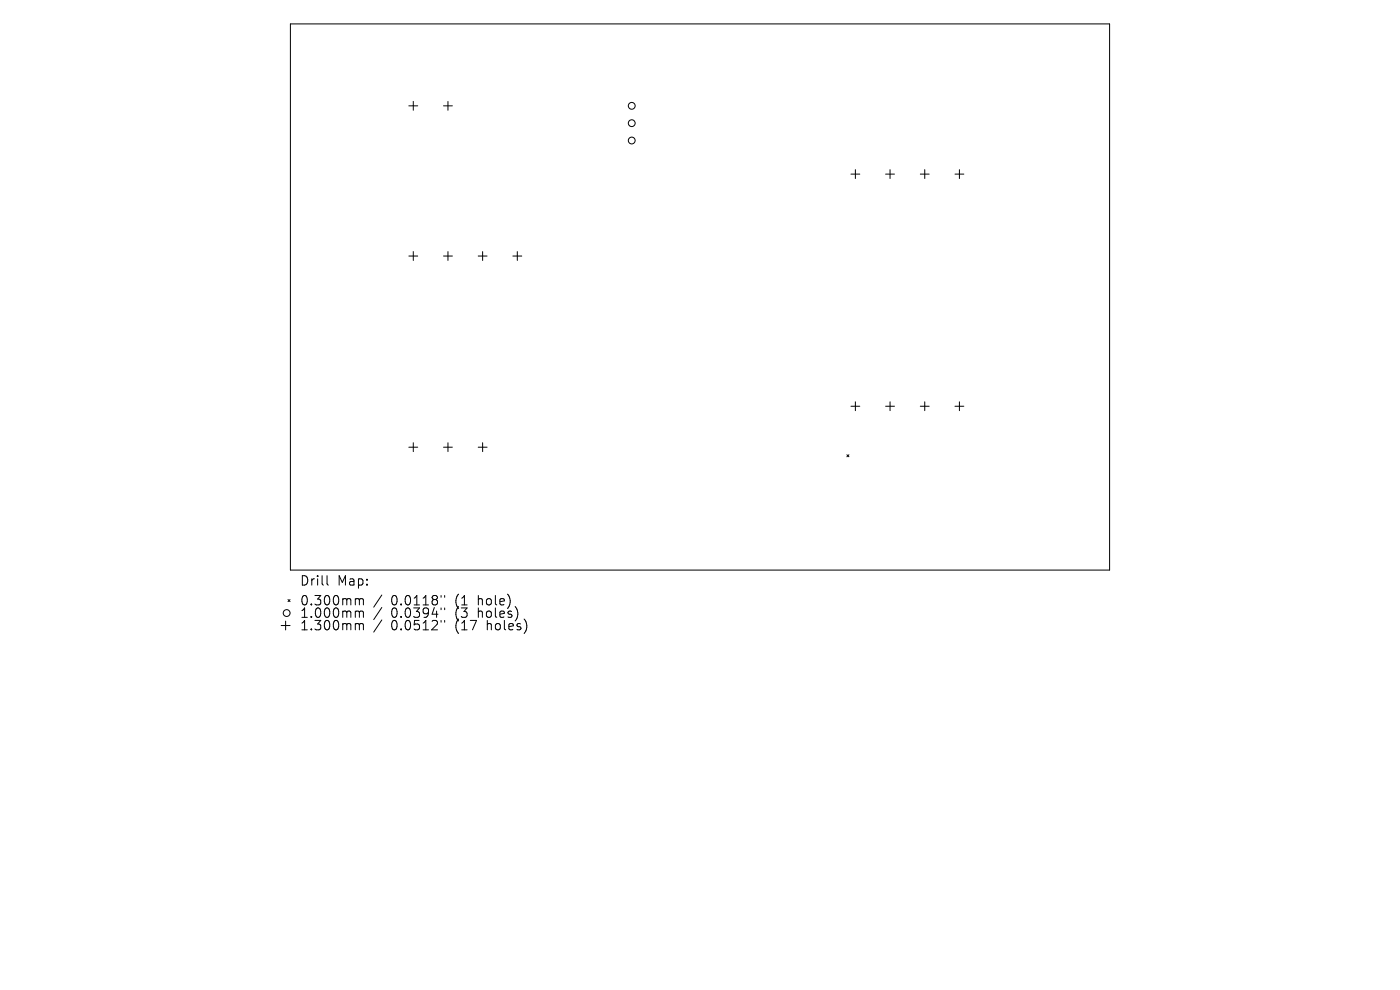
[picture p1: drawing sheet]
<svg xmlns="http://www.w3.org/2000/svg" width="297mm" height="210mm" viewBox="0 0 297 210" stroke-linecap="round" stroke-linejoin="round" font-family="sans-serif">
<defs><g id="words">
<g font-size="2.8">
<text x="63.5" y="124.5">Drill</text>
<text x="71.5" y="124.5">Map:</text>
<text x="63.5" y="128.7">0.300mm</text>
<text x="63.5" y="131.3">1.000mm</text>
<text x="83" y="128.7">0.0118&quot;</text>
<text x="83" y="131.3">0.0394&quot;</text>
<text x="96.7" y="128.7">(1</text>
<text x="96.7" y="131.3">(3</text>
<text x="101.7" y="128.7">hole)</text>
<text x="101.7" y="131.3">holes)</text>
<text x="63.5" y="134">1.300mm</text>
<text x="83" y="134">0.0512&quot;</text>
<text x="96.7" y="134">(17</text>
<text x="103.6" y="134">holes)</text>
</g>
</g></defs>
<g fill="none" stroke="#000" stroke-width=".21">
<path d="M61.6 5.1h173.8v115.8h-173.8zM86.7 22.5h1.9M87.7 21.5v1.9M94.1 22.5h1.9M95 21.5v1.9M180.5 36.9h1.9M181.5 36v1.9M187.9 36.9h1.9M188.8 36v1.9M195.2 36.9h1.9M196.2 36v1.9M202.6 36.9h1.9"/>
<path d="M203.5 36v1.9M86.7 54.3h1.9M87.7 53.4v1.9M94.1 54.3h1.9M95 53.4v1.9M101.4 54.3h1.9M102.4 53.4v1.9M108.8 54.3h1.9M109.7 53.4v1.9M86.7 94.9h1.9M87.7 93.9v1.9M94.1 94.9h1.9"/>
<path d="M95 93.9v1.9M101.4 94.9h1.9M102.4 93.9v1.9M179.7 96.5l.4 .4M180.1 96.5l-.4 .4M180.5 86.2h1.9M181.5 85.2v1.9M187.9 86.2h1.9M188.8 85.2v1.9M195.2 86.2h1.9M196.2 85.2v1.9M202.6 86.2h1.9"/>
<path d="M203.5 85.2v1.9M59.7 132.7h1.8M60.6 131.8v1.8M61.1 127.2l.4 .4M61.5 127.2l-.4 .4M69.4 122.1v1.7l.3 .3M75.7 127h.3l.2 .3M75.7 129.6h.3l.2 .3M75.7 132.3h.3l.2 .3M76.2 127.3l.3-.3 .5 .1 .1 1.2M76.2 127.3v1M76.2 129.9v1.1"/>
<path d="M76.2 132.6v1M76.2 129.9l.3-.3 .5 .1 .1 1.3M76.2 132.6l.3-.3 .5 .1 .1 1.2M81 126.2l-1.7 2.6M81 128.9l-1.7 2.5M81 131.5l-1.7 2.6M93.6 126.3v.4M93.6 129v.3M93.6 131.6v.4M94.3 126.3v.4M94.3 129v.3M94.3 131.6v.4"/>
<circle cx="134" cy="26.1" r=".72"/>
<circle cx="134" cy="22.5" r=".72"/>
<circle cx="134" cy="29.8" r=".72"/>
<circle cx="60.8" cy="130" r=".72"/>
</g>
<use href="#words"/>
</svg>
